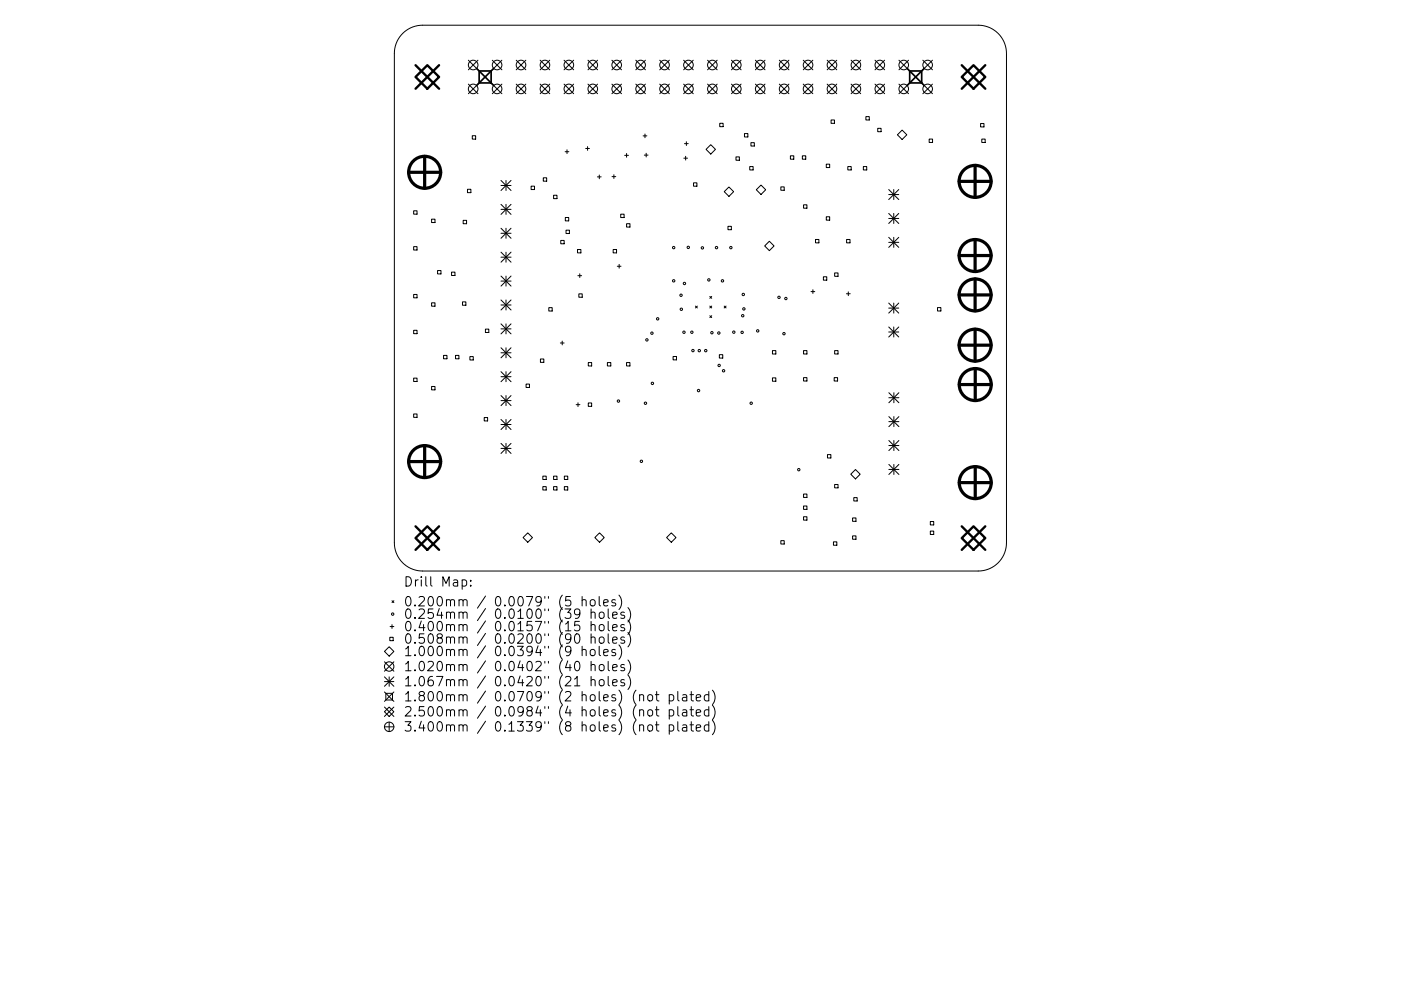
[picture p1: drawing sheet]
<svg xmlns="http://www.w3.org/2000/svg" width="297mm" height="210mm" viewBox="0 0 297 210" stroke-linecap="round" stroke-linejoin="round" font-family="sans-serif">
<defs><g id="words">
<g font-size="2.8">
<text x="85.5" y="124.5">Drill Map:</text>
<text x="85.5" y="128.7">0.200mm / 0.0079&quot; (5 holes)</text>
<text x="85.5" y="131.3">0.254mm / 0.0100&quot; (39 holes)</text>
<text x="85.5" y="133.9">0.400mm / 0.0157&quot; (15 holes)</text>
<text x="85.5" y="136.6">0.508mm / 0.0200&quot; (90 holes)</text>
<text x="85.5" y="139.2">1.000mm / 0.0394&quot; (9 holes)</text>
<text x="85.5" y="142.4">1.020mm / 0.0402&quot; (40 holes)</text>
<text x="85.5" y="145.6">1.067mm / 0.0420&quot; (21 holes)</text>
<text x="85.5" y="148.8">1.800mm / 0.0709&quot; (2 holes) (not plated)</text>
<text x="85.5" y="152">2.500mm / 0.0984&quot; (4 holes) (not plated)</text>
<text x="85.5" y="155.2">3.400mm / 0.1339&quot; (8 holes) (not plated)</text>
</g>
</g></defs>
<g fill="none" stroke="#000" stroke-width=".21">
<path d="M85.4 7.1a6 6 0 0 1 4.2-1.8h117.8a6 6 0 0 1 6 6v103.9a6 6 0 0 1-6 6h-117.8a6 6 0 0 1-6-6v-103.9a6 6 0 0 1 1.8-4.2zM99.3 12.8l2 2M99.3 17.8l2 2.1M101.3 12.8l-2 2M101.3 17.8l-2 2.1M104.4 17.8l2 2.1M104.4 12.8l2 2M106.4 12.8l-2 2M106.4 17.8l-2 2.1M109.4 17.8l2.1 2.1M109.4 12.8l2.1 2M111.5 12.8l-2.1 2"/>
<path d="M111.5 17.8l-2.1 2.1M114.5 17.8l2.1 2.1M114.5 12.8l2.1 2M116.6 12.8l-2.1 2M116.6 17.8l-2.1 2.1M119.6 17.8l2 2.1M119.6 12.8l2 2M121.6 12.8l-2 2M121.6 17.8l-2 2.1M124.7 17.8l2 2.1M124.7 12.8l2 2M126.7 12.8l-2 2"/>
<path d="M126.7 17.8l-2 2.1M129.7 17.8l2.1 2.1M129.7 12.8l2.1 2M131.8 12.8l-2.1 2M131.8 17.8l-2.1 2.1M134.8 12.8l2 2M134.8 17.8l2 2.1M136.8 12.8l-2 2M136.8 17.8l-2 2.1M139.9 17.8l2 2.1M139.9 12.8l2 2M141.9 12.8l-2 2"/>
<path d="M141.9 17.8l-2 2.1M144.9 12.8l2.1 2M144.9 17.8l2.1 2.1M147 12.8l-2.1 2M147 17.8l-2.1 2.1M150 17.8l2.1 2.1M150 12.8l2.1 2M152.1 12.8l-2.1 2M152.1 17.8l-2.1 2.1M155.1 17.8l2 2.1M155.1 12.8l2 2M157.1 12.8l-2 2"/>
<path d="M157.1 17.8l-2 2.1M160.2 17.8l2 2.1M160.2 12.8l2 2M162.2 12.8l-2 2M162.2 17.8l-2 2.1M165.2 17.8l2.1 2.1M165.2 12.8l2.1 2M167.3 12.8l-2.1 2M167.3 17.8l-2.1 2.1M170.3 17.8l2 2.1M170.3 12.8l2 2M172.3 12.8l-2 2"/>
<path d="M172.3 17.8l-2 2.1M175.4 17.8l2 2.1M175.4 12.8l2 2M177.4 12.8l-2 2M177.4 17.8l-2 2.1M180.4 12.8l2.1 2M180.4 17.8l2.1 2.1M182.5 12.8l-2.1 2M182.5 17.8l-2.1 2.1M185.5 17.8l2.1 2.1M185.5 12.8l2.1 2M187.6 12.8l-2.1 2"/>
<path d="M187.6 17.8l-2.1 2.1M190.6 17.8l2 2.1M190.6 12.8l2 2M192.6 12.8l-2 2M192.6 17.8l-2 2.1M195.7 17.8l2 2.1M195.7 12.8l2 2M197.7 12.8l-2 2M197.7 17.8l-2 2.1M100.1 28.8h.7v.7h-.7zM106.2 38.3l2.1 2.1M106.2 39.4h2.1"/>
<path d="M107.3 38.3v2.1M108.3 38.3l-2.1 2.1M112.6 39.5h.7v.7h-.7zM115.2 37.7h.7v.7h-.7zM119.8 32.2h.8M120.2 31.8v.8M124.2 31.5h.8M124.6 31.1v.8M126.7 37.5h.8M127.1 37.1v.8M129.8 37.5h.8M130.2 37.1v.8"/>
<path d="M132.4 33h.8M132.8 32.6v.8M136.3 28.8h.8M136.6 32.9h.8M136.7 28.4v.8M137 32.5v.8M145 33.6h.8M145.1 30.5h.8M145.4 33.2v.8M145.5 30.1v.8M147 38.8h.8v.7h-.8zM149.7 31.7l1-1 1 1-1 1z"/>
<path d="M152.6 26.2h.7v.7h-.7zM156 33.3h.8v.7h-.8zM157.8 28.3h.8v.8h-.8zM159 35.3h.7v.8h-.7zM159.2 30.3h.7v.7h-.7zM165.6 39.7h.7v.7h-.7zM167.6 33.1h.7v.7h-.7zM170.1 33.1h.7v.7h-.7zM175.2 34.8h.7v.8h-.7zM176.2 25.5h.7v.7h-.7zM179.8 35.3h.7v.8h-.7zM183 35.3h.8v.8h-.8z"/>
<path d="M183.6 24.7h.7v.8h-.7zM186.1 27.2h.7v.7h-.7zM190.3 28.6l1-1 1 1-1 1zM197 29.5h.7v.7h-.7zM207.9 26.2h.7v.7h-.7zM208.2 29.5h.7v.7h-.7zM87.7 44.7h.7v.7h-.7zM87.7 52.3h.7v.7h-.7zM91.5 46.5h.7v.7h-.7zM92.8 57.4h.7v.7h-.7zM95.7 57.7h.8v.7h-.8zM98.2 46.8h.7v.7h-.7z"/>
<path d="M99.1 40.2h.7v.7h-.7zM106.2 43.4l2.1 2.1M106.2 44.4h2.1M106.2 48.4l2.1 2.2M106.2 49.5h2.1M106.2 53.5l2.1 2.1M106.2 54.6h2.1M106.2 58.6l2.1 2.1M106.2 59.6h2.1M107.3 43.4v2.1M107.3 48.4v2.2M107.3 53.5v2.1"/>
<path d="M107.3 58.6v2.1M108.3 43.4l-2.1 2.1M108.3 48.4l-2.1 2.2M108.3 53.5l-2.1 2.1M108.3 58.6l-2.1 2.1M117.4 41.4h.7v.7h-.7zM118.9 51h.7v.7h-.7zM119.9 46.1h.7v.8h-.7zM120 48.8h.7v.7h-.7zM122.4 52.9h.8v.8h-.8zM122.5 58.5h.8M122.9 58.1v.8"/>
<path d="M130 52.9h.7v.8h-.7zM130.9 56.5h.8M131.3 56.1v.8M131.6 45.4h.7v.8h-.7zM132.8 47.5h.8v.7h-.8zM153.6 40.7l.9-1 1 1-1 1zM154.3 48h.8v.7h-.8zM160.3 40.3l1-1 1 1-1 1zM162.1 52.2l1-1 1 1-1 1zM170.4 43.5h.7v.7h-.7zM172.9 50.8h.7v.7h-.7zM174.6 58.7h.7v.7h-.7z"/>
<path d="M175.2 46h.7v.7h-.7zM177 57.9h.7v.7h-.7zM179.5 50.8h.7v.7h-.7zM188.4 40.2l2.2 2.1M188.4 41.3h2.2M188.4 45.3l2.2 2.1M188.4 46.3h2.2M188.4 50.4l2.2 2.1M188.4 51.4h2.2M189.5 40.2v2.1M189.5 45.3v2.1M189.5 50.4v2.1"/>
<path d="M190.6 40.2l-2.2 2.1M190.6 45.3l-2.2 2.1M190.6 50.4l-2.2 2.1M87.7 62.5h.7v.7h-.7zM87.7 70.1h.7v.7h-.7zM91.5 64.2h.7v.8h-.7zM94 75.4h.8v.7h-.8zM96.6 75.4h.7v.7h-.7zM98.1 64h.7v.8h-.7zM99.6 75.7h.7v.7h-.7zM102.9 69.8h.7v.7h-.7zM106.2 63.6l2.1 2.2"/>
<path d="M106.2 64.7h2.1M106.2 68.7l2.1 2.1M106.2 69.8h2.1M106.2 73.8l2.1 2.1M106.2 74.9h2.1M106.2 78.9l2.1 2.1M106.2 79.9h2.1M107.3 63.6v2.2M107.3 68.7v2.1M107.3 73.8v2.1M107.3 78.9v2.1M108.3 63.6l-2.1 2.2"/>
<path d="M108.3 68.7l-2.1 2.1M108.3 73.8l-2.1 2.1M108.3 78.9l-2.1 2.1M114.6 76.2h.7v.7h-.7zM116.4 65.3h.7v.7h-.7zM118.8 72.8h.8M119.2 72.4v.8M122.7 62.3h.7v.8h-.7zM124.7 76.9h.7v.7h-.7zM128.8 76.9h.7v.7h-.7zM132.8 76.9h.8v.7h-.8zM142.7 75.6h.7v.8h-.7z"/>
<path d="M147.5 64.9l.4 .4M147.9 64.9l-.4 .4M150.5 62.9l.4 .4M150.5 64.9l.4 .4M150.5 67l.4 .4M150.9 62.9l-.4 .4M150.9 64.9l-.4 .4M150.9 67l-.4 .4M152.5 75.3h.7v.7h-.7zM153.5 64.9l.4 .4M153.9 64.9l-.4 .4M163.8 74.4h.7v.7h-.7z"/>
<path d="M170.4 74.4h.7v.7h-.7zM172 61.9h.7M172.4 61.5v.8M177 74.4h.7v.7h-.7zM179.5 62.3h.8M179.9 61.9v.8M188.4 64.3l2.2 2.1M188.4 65.4h2.2M188.4 69.4l2.2 2.1M188.4 70.4h2.2M189.5 64.3v2.1M189.5 69.4v2.1"/>
<path d="M190.6 64.3l-2.2 2.1M190.6 69.4l-2.2 2.1M198.8 65.3h.7v.7h-.7zM87.7 80.2h.7v.7h-.7zM87.7 87.8h.7v.7h-.7zM91.5 82h.7v.7h-.7zM102.7 88.6h.7v.7h-.7zM106.2 83.9l2.1 2.2M106.2 85h2.1M106.2 89l2.1 2.1M106.2 90.1h2.1M106.2 94.1l2.1 2.1"/>
<path d="M106.2 95.1h2.1M107.3 83.9v2.2M107.3 89v2.1M107.3 94.1v2.1M108.3 83.9l-2.1 2.2M108.3 89l-2.1 2.1M108.3 94.1l-2.1 2.1M111.5 81.5h.8v.7h-.8zM122.1 85.9h.8M122.5 85.5v.8M124.7 85.5h.7v.7h-.7zM163.8 80.2h.7v.7h-.7z"/>
<path d="M170.4 80.1h.7v.7h-.7zM175.4 96.5h.8v.7h-.8zM176.9 80.1h.7v.7h-.7zM188.5 83.3l2.1 2.1M188.5 84.4h2.1M188.5 88.4l2.1 2.1M188.5 89.5h2.1M188.5 93.5l2.1 2.1M188.5 94.5h2.1M188.5 98.5l2.1 2.2M188.5 99.6h2.1M189.5 83.3v2.1"/>
<path d="M189.5 88.4v2.1M189.5 93.5v2.1M189.5 98.5v2.2M190.6 83.3l-2.1 2.1M190.6 88.4l-2.1 2.1M190.6 93.5l-2.1 2.1M190.6 98.5l-2.1 2.2M110.9 114.1l1-1 1 1-1 1zM115.1 101h.7v.7h-.7zM115.1 103.2h.7v.8h-.7zM117.4 101h.7v.7h-.7zM117.4 103.2h.7v.8h-.7z"/>
<path d="M119.7 101h.7v.7h-.7zM119.7 103.2h.7v.8h-.7zM126.1 114.1l1-1 1 1-1 1zM141.3 114.1l1-1 1 1-1 1zM165.6 114.7h.7v.7h-.7zM170.4 104.8h.7v.7h-.7zM170.4 107.4h.7v.7h-.7zM170.4 109.6h.7v.8h-.7zM176.7 115h.7v.7h-.7zM177 102.8h.7v.7h-.7zM180.4 100.6l1-1 1 1-1 1zM180.8 109.9h.7v.7h-.7z"/>
<path d="M180.8 113.7h.7v.7h-.7zM181 105.6h.7v.7h-.7zM197.2 110.7h.8v.7h-.8zM197.2 112.7h.8v.7h-.8zM82.5 137.2l1 1-1 1-1-1zM82.6 135.2h.8v.7h-.8zM82.7 132.9h.8M83.1 127.5l.4 .4M83.1 132.5v.8M83.5 127.5l-.4 .4M98 123.1l.6-.1 .3 .4v.6l-.1 .3h-.8M99.8 124.2v.2"/>
<path d="M99.8 123.1v.2M122 134.7l.5-.2a1.25 1.25 0 0 1 0 2l-.4-.1-.2-.3-.1-.9zM122.8 131.8h-.9l-.1 1 .3-.2 .7 .1 .1 .3-.1 .6-.2 .2h-.5l-.3-.2M122.9 130.1l-.3 .3-.6-.1-.2-.2v-.5l.2-.3 .6-.1 .2 .2a1.32 1.32 0 0 1-.4 1.8h-.4M123.4 127.4l.3-.2 .5 .1 .1 1.3M123.4 138a.5 .5 0 0 1 .9 .1v1M123.4 126.6v2M123.4 137.1v2M125.2 127.4l.3-.2a.54 .54 0 0 1 .7 .4v.6a.54 .54 0 0 1-.5 .4 .54 .54 0 0 1-.6-.4zM125.2 138a.54 .54 0 0 1 .6-.2 .54 .54 0 0 1 .4 .4v.5a.54 .54 0 0 1-.5 .4 .54 .54 0 0 1-.6-.4zM125.3 130.1a.5 .5 0 0 1 .9 0v1.1M125.3 132.7a.5 .5 0 0 1 .9 .1v1"/>
<path d="M125.3 135.3a.5 .5 0 0 1 .9 .1v1.1M125.3 129.2v2M125.3 131.8v2M125.3 134.5v2M127 126.6v1.7l.3 .3M127 137.1v1.7l.3 .3M127.1 130.1l.3-.2 .6 .2 .1 .7-.2 .3-.5 .1-.3-.2zM127.1 132.7l.3-.2 .6 .2 .1 .8-.2 .2-.5 .1-.3-.2zM127.1 135.3l.3-.2 .6 .2 .1 .8-.2 .3-.5 .1-.3-.2zM128 127.9l.9-.2-.1-.4-.5-.1-.3 .3 .1 1h.7M128 138.5l.9-.2-.1-.4-.5-.1-.3 .3 .1 .9h.7M128.9 129.2v1.7l.3 .3"/>
<path d="M128.9 131.8v1.8l.3 .2M128.9 134.5v1.7l.3 .3M129.9 130.5l.9-.2v-.3l-.6-.1-.3 .2 .1 1h.8M129.9 133.2l.9-.2v-.4l-.6-.1-.3 .3 .1 .9h.8M129.9 135.8l.9-.2v-.4l-.6-.1-.3 .3 .1 1h.8M130.5 127.3l-.5-.1-.3 .3 .1 .3 .7 .2v.5h-.8M130.5 137.9l-.5-.1-.3 .3 .1 .3 .7 .1v.5h-.8M131.2 126.3a2.29 2.29 0 0 1 0 3M131.2 136.8a2.29 2.29 0 0 1 0 3.1M132.4 130l-.5-.1-.3 .2 .1 .3 .7 .2v.5h-.8M132.4 132.6l-.5-.1-.3 .3 .1 .3 .7 .2v.4h-.8M132.4 135.2l-.5-.1-.3 .3 .1 .3 .7 .2v.5h-.8"/>
<path d="M133.1 128.9a2.29 2.29 0 0 1 0 3.1M133.1 131.6a2.29 2.29 0 0 1 0 3M133.1 134.2a2.29 2.29 0 0 1 0 3M81.5 151l1-1 1 1-1 1zM81.5 140.4l2 2M81.5 143.6l2 2M81.5 144.6h2M81.5 146.8l2 2M81.5 150l2 2M81.5 154.2h2M81.8 147.1h1.4v1.4h-1.4zM82.5 143.6v2"/>
<path d="M82.5 153.2v2M83.5 140.4l-2 2M83.5 143.6l-2 2M83.5 146.8l-2 2M83.5 150l-2 2M121.8 145.5h1.1M122 140.5l.5-.2a1.25 1.25 0 0 1 0 2l-.4-.1-.2-.3-.1-.8zM125.3 141.2l.3-.2 .5 .1 .1 1.2M125.3 144.4a.5 .5 0 0 1 .9 .1v1M125.3 140.3v2M125.3 143.5v2M127.1 141.2l.3-.2a.54 .54 0 0 1 .7 .4l-.1 .7-.6 .2-.4-.4z"/>
<path d="M127.2 144.3l.5-.1 .4 .4v.5l-.4 .4-.5-.1-.2-.3v-.5zM128.9 140.3v1.7l.3 .3M128.9 143.5v1.7l.3 .3M129.9 141.6l.9-.1v-.4l-.6-.1-.3 .3 .1 .9h.8M129.9 144.8l.9-.1v-.4l-.6-.1-.3 .3 .1 .9h.8M132.4 141.1l-.5-.1-.3 .3 .1 .3 .7 .1v.5h-.8M132.4 144.3l-.5-.1-.3 .3 .1 .3 .7 .1v.5h-.8M133.1 140a2.29 2.29 0 0 1 0 3.1M133.1 143.2a2.29 2.29 0 0 1 0 3.1M135.6 147.6a.5 .5 0 0 1 .9 .1v1M135.6 150.8a.5 .5 0 0 1 .9 .1v1M135.6 154a.5 .5 0 0 1 .9 .1v1"/>
<path d="M137.4 147.6a.54 .54 0 0 1 .6-.2 .54 .54 0 0 1 .4 .4v.5a.54 .54 0 0 1-.6 .4 .54 .54 0 0 1-.5-.4zM137.4 150.8a.54 .54 0 0 1 .6-.2 .54 .54 0 0 1 .4 .4v.5a.54 .54 0 0 1-.6 .4 .54 .54 0 0 1-.5-.4zM137.4 154a.54 .54 0 0 1 .6-.2 .54 .54 0 0 1 .4 .4v.5a.54 .54 0 0 1-.6 .4 .54 .54 0 0 1-.5-.4zM138.9 147.4h.8M138.9 150.6h.8M138.9 153.8h.8M139.2 146.7v1.7l.1 .2 .4 .1M139.2 149.9v1.7l.1 .2 .4 .1M139.2 153.1v1.7l.1 .2 .4 .1M141.9 147.5l.6-.1 .3 .4v.5l-.1 .3h-.8M141.9 150.7l.6-.1 .3 .4v.5l-.1 .3h-.8M141.9 153.9l.6-.1 .3 .4v.5l-.1 .3h-.8"/>
<path d="M141.9 147.4v2M141.9 150.6v2M141.9 153.8v2M143.7 146.7v1.7l.3 .3M143.7 149.9v1.7l.3 .3M143.7 153.1v1.7l.3 .3M144.8 147.5h.7l.1 1.2M144.8 150.7h.7l.1 1.2M144.8 153.9h.7l.1 1.2M145.6 147.9l-.7 .1a.39 .39 0 0 0-.3 .3 .39 .39 0 0 0 .3 .4l.7-.1M145.6 151.1l-.7 .1a.39 .39 0 0 0-.3 .3 .39 .39 0 0 0 .3 .4l.7-.1M145.6 154.3l-.7 .1a.39 .39 0 0 0-.3 .3 .39 .39 0 0 0 .3 .4l.7-.1"/>
<path d="M146.3 147.4h.7M146.3 150.6h.7M146.3 153.8h.7M146.6 146.7v1.7l.1 .2 .3 .1M146.6 149.9v1.7l.1 .2 .3 .1M146.6 153.1v1.7l.1 .2 .3 .1M147.6 148l1-.1-.1-.4-.6-.1-.3 .3 .1 .9h.8M147.6 151.2l1-.1-.1-.4-.6-.1-.3 .3 .1 .9h.8M147.6 154.4l1-.1-.1-.4-.6-.1-.3 .3 .1 .9h.8M150.3 147.5l-.6-.1-.4 .4v.5l.2 .3h.8M150.3 150.7l-.6-.1-.4 .4v.5l.2 .3h.8M150.3 153.9l-.6-.1-.4 .4v.5l.2 .3h.8"/>
<path d="M150.3 146.7v2M150.3 149.9v2M150.3 153.1v2M151 146.4a2.29 2.29 0 0 1 0 3.1M151 149.6a2.29 2.29 0 0 1 0 3.1M151 152.8a2.29 2.29 0 0 1 0 3.1"/>
<circle cx="100.3" cy="13.8" r="1.02"/>
<circle cx="100.3" cy="18.9" r="1.02"/>
<circle cx="105.4" cy="13.8" r="1.02"/>
<circle cx="105.4" cy="18.9" r="1.02"/>
<circle cx="110.5" cy="13.8" r="1.02"/>
<circle cx="110.5" cy="18.9" r="1.02"/>
<circle cx="115.5" cy="13.8" r="1.02"/>
<circle cx="115.5" cy="18.9" r="1.02"/>
<circle cx="120.6" cy="13.8" r="1.02"/>
<circle cx="120.6" cy="18.9" r="1.02"/>
<circle cx="125.7" cy="13.8" r="1.02"/>
<circle cx="125.7" cy="18.9" r="1.02"/>
<circle cx="130.8" cy="13.8" r="1.02"/>
<circle cx="130.8" cy="18.9" r="1.02"/>
<circle cx="135.8" cy="13.8" r="1.02"/>
<circle cx="135.8" cy="18.9" r="1.02"/>
<circle cx="140.9" cy="13.8" r="1.02"/>
<circle cx="140.9" cy="18.9" r="1.02"/>
<circle cx="146" cy="13.8" r="1.02"/>
<circle cx="146" cy="18.9" r="1.02"/>
<circle cx="151" cy="13.8" r="1.02"/>
<circle cx="151" cy="18.9" r="1.02"/>
<circle cx="156.1" cy="13.8" r="1.02"/>
<circle cx="156.1" cy="18.9" r="1.02"/>
<circle cx="161.2" cy="13.8" r="1.02"/>
<circle cx="161.2" cy="18.9" r="1.02"/>
<circle cx="166.3" cy="13.8" r="1.02"/>
<circle cx="166.3" cy="18.9" r="1.02"/>
<circle cx="171.3" cy="13.8" r="1.02"/>
<circle cx="171.3" cy="18.9" r="1.02"/>
<circle cx="176.4" cy="13.8" r="1.02"/>
<circle cx="176.4" cy="18.9" r="1.02"/>
<circle cx="181.5" cy="13.8" r="1.02"/>
<circle cx="181.5" cy="18.9" r="1.02"/>
<circle cx="186.5" cy="13.8" r="1.02"/>
<circle cx="186.5" cy="18.9" r="1.02"/>
<circle cx="191.6" cy="13.8" r="1.02"/>
<circle cx="191.6" cy="18.9" r="1.02"/>
<circle cx="196.7" cy="13.8" r="1.02"/>
<circle cx="196.7" cy="18.9" r="1.02"/>
<circle cx="142.8" cy="59.6" r=".25"/>
<circle cx="142.8" cy="52.5" r=".25"/>
<circle cx="145.9" cy="52.5" r=".25"/>
<circle cx="148.9" cy="52.6" r=".25"/>
<circle cx="150.3" cy="59.4" r=".25"/>
<circle cx="151.9" cy="52.5" r=".25"/>
<circle cx="153.2" cy="59.6" r=".25"/>
<circle cx="155" cy="52.5" r=".25"/>
<circle cx="137.2" cy="72.1" r=".25"/>
<circle cx="138.2" cy="70.7" r=".25"/>
<circle cx="139.4" cy="67.6" r=".25"/>
<circle cx="144.4" cy="62.6" r=".25"/>
<circle cx="144.5" cy="65.6" r=".25"/>
<circle cx="145" cy="70.5" r=".25"/>
<circle cx="145.1" cy="60.1" r=".25"/>
<circle cx="146.7" cy="70.5" r=".25"/>
<circle cx="146.9" cy="74.4" r=".25"/>
<circle cx="148.3" cy="74.4" r=".25"/>
<circle cx="149.6" cy="74.4" r=".25"/>
<circle cx="150.9" cy="70.6" r=".25"/>
<circle cx="152.4" cy="70.7" r=".25"/>
<circle cx="152.5" cy="77.5" r=".25"/>
<circle cx="153.4" cy="78.7" r=".25"/>
<circle cx="155.6" cy="70.5" r=".25"/>
<circle cx="157.3" cy="70.5" r=".25"/>
<circle cx="157.5" cy="67" r=".25"/>
<circle cx="157.6" cy="62.5" r=".25"/>
<circle cx="157.7" cy="65.5" r=".25"/>
<circle cx="160.6" cy="70.2" r=".25"/>
<circle cx="165.2" cy="63.1" r=".25"/>
<circle cx="166.2" cy="70.8" r=".25"/>
<circle cx="166.6" cy="63.3" r=".25"/>
<circle cx="131.1" cy="85.1" r=".25"/>
<circle cx="136" cy="97.9" r=".25"/>
<circle cx="136.9" cy="85.6" r=".25"/>
<circle cx="138.3" cy="81.3" r=".25"/>
<circle cx="148.1" cy="82.9" r=".25"/>
<circle cx="159.3" cy="85.6" r=".25"/>
<circle cx="169.4" cy="99.6" r=".25"/>
<circle cx="83.3" cy="130.3" r=".25"/>
<circle cx="82.5" cy="141.4" r="1"/>
<circle cx="82.5" cy="154.2" r="1"/>
</g>
<path d="M101.1 14.5l3.6 3.6M101.6 15.1h2.5v2.5h-2.5zM104.7 14.5l-3.6 3.6M192.3 14.5l3.6 3.6M192.9 15.1h2.5v2.5h-2.5zM195.9 14.5l-3.6 3.6" fill="none" stroke="#000" stroke-width=".36"/>
<path d="M88.1 16.3l2.5-2.5 2.5 2.5-2.5 2.5zM88.1 13.8l5 5M93.1 13.8l-5 5M203.9 13.8l5 5M206.4 13.8l2.5 2.5-2.5 2.5-2.5-2.5zM208.9 13.8l-5 5M88.1 114.2l2.5-2.5 2.5 2.5-2.5 2.5zM88.1 111.7l5 5M93.1 111.7l-5 5M203.9 114.2l2.5-2.5 2.5 2.5-2.5 2.5zM203.9 111.7l5 5M208.9 111.7l-5 5" fill="none" stroke="#000" stroke-width=".5"/>
<g fill="none" stroke="#000" stroke-width=".68">
<path d="M86.6 36.6h6.8M90 33.2v6.7M203.3 38.5h6.8M206.7 35.1v6.8M203.3 54.2h6.8M206.7 50.8v6.8M206.7 59.2v6.8M203.3 62.6h6.8M203.3 73.2h6.8M206.7 69.8v6.8M206.8 78.2v6.8M86.6 97.9h6.8"/>
<path d="M90 94.5v6.8M203.4 81.6h6.8M206.8 99v6.8M203.4 102.4h6.8"/>
<circle cx="90" cy="36.6" r="3.4"/>
<circle cx="206.7" cy="38.5" r="3.4"/>
<circle cx="206.7" cy="54.2" r="3.4"/>
<circle cx="206.7" cy="73.2" r="3.4"/>
<circle cx="206.7" cy="62.6" r="3.4"/>
<circle cx="90" cy="97.9" r="3.4"/>
<circle cx="206.8" cy="81.6" r="3.4"/>
<circle cx="206.8" cy="102.4" r="3.4"/>
</g>
<use href="#words"/>
</svg>
